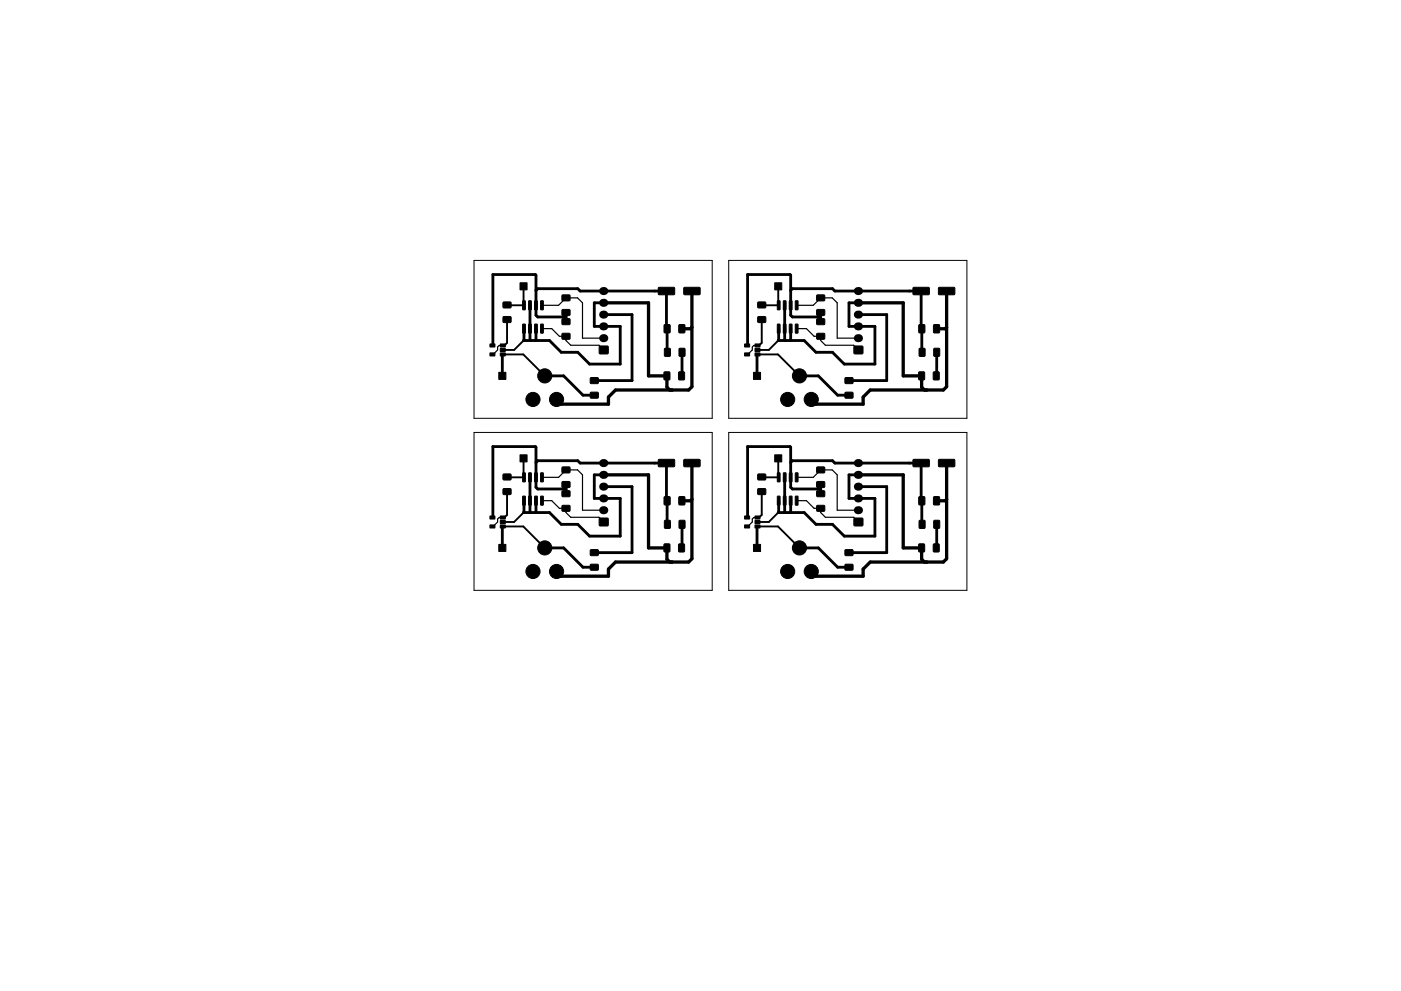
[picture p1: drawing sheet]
<svg xmlns="http://www.w3.org/2000/svg" width="297mm" height="210mm" viewBox="0 0 297 210" stroke-linecap="round" stroke-linejoin="round" font-family="sans-serif">
<path d="M100.5 55.2h50.5v33.5h-50.5zM154.5 55.2h50.5v33.5h-50.5zM100.5 91.7h50.5v33.5h-50.5zM154.5 91.7h50.5v33.5h-50.5z" fill="none" stroke="#000" stroke-width=".21"/>
<g fill="#000" stroke="#000" stroke-width=".21">
<path d="M103.9 74.9h1v.6h-1zM103.9 73h1v.6h-1zM106.7 64.1h1.6v1.1l-1.6 .1zM106.7 67.2h1.6v1.1l-1.6 .1zM106.1 73h1v.6h-1zM106.1 73.9h1v.7h-1zM106.1 74.9h1v.6h-1zM110.8 63.8l.6 .1v1.7l-.1 .1-.5-.1zM110.8 68.8l.6 .1v1.7l-.1 .1-.5-.1zM110.3 60h1.5v1.5h-1.5zM112.1 63.8l.6 .1v1.7l-.2 .1-.4-.1zM112.1 68.8l.6 .1v1.7l-.2 .1-.4-.1z"/>
<path d="M113.4 63.8l.5 .1v1.7l-.1 .1-.5-.1zM113.4 68.8l.5 .1v1.7l-.1 .1-.5-.1zM114.7 63.8l.5 .1v1.7l-.1 .1-.5-.1zM114.7 68.8l.5 .1v1.7l-.1 .1-.5-.1zM119.2 70.8l1.6-.1v1.2l-1.6 .1zM119.2 67.7l1.6-.1v1.2l-1.6 .1zM119.2 62.6h1.6v1.1l-1.6 .1zM119.2 65.7h1.6v1.1l-1.6 .1zM127.1 73.5h1.8v1.5h-1.8zM139.6 61h3.3l.2 .2-.1 1.2-.2 .1h-3.1l-.1-.2zM140.8 78.9l1.2 .1-.1 1.6-1.1-.1zM140.9 68.9l1.2 .1-.1 1.6-1.2-.1z"/>
<path d="M140.9 73.9l1.2 .1-.1 1.6-1.1-.1zM143.9 78.9l1.2 .1-.1 1.6-1.1-.1zM144 68.9l1.2 .1-.1 1.6-1.2-.1zM144 73.9l1.2 .1-.1 1.6-1.1-.1zM145 61h3.3l.2 .2-.1 1.2-.2 .1h-3.1l-.1-.2zM157.9 73h1v.6h-1zM157.9 74.9h1v.6h-1zM160.7 67.2h1.6v1.1l-1.6 .1zM160.7 64.1h1.6v1.1l-1.6 .1zM160.1 74.9h1v.6h-1zM160.1 73.9h1v.7h-1zM160.1 73h1v.6h-1z"/>
<path d="M164.8 68.8l.6 .1v1.7l-.1 .1-.5-.1zM164.8 63.8l.6 .1v1.7l-.1 .1-.5-.1zM164.3 60h1.5v1.5h-1.5zM166.1 68.8l.6 .1v1.7l-.2 .1-.4-.1zM166.1 63.8l.6 .1v1.7l-.2 .1-.4-.1zM167.4 68.8l.5 .1v1.7l-.1 .1-.5-.1zM167.4 63.8l.5 .1v1.7l-.1 .1-.5-.1zM168.7 68.8l.5 .1v1.7l-.1 .1-.5-.1zM168.7 63.8l.5 .1v1.7l-.1 .1-.5-.1zM173.2 67.7l1.6-.1v1.2l-1.6 .1zM173.2 70.8l1.6-.1v1.2l-1.6 .1zM173.2 65.7h1.6v1.1l-1.6 .1z"/>
<path d="M173.2 62.6h1.6v1.1l-1.6 .1zM181.1 73.5h1.8v1.5h-1.8zM193.6 61h3.3l.2 .2-.1 1.2-.2 .1h-3.1l-.1-.2zM194.8 78.9l1.2 .1-.1 1.6-1.1-.1zM194.9 68.9l1.2 .1-.1 1.6-1.2-.1zM194.9 73.9l1.2 .1-.1 1.6-1.1-.1zM197.9 78.9l1.2 .1-.1 1.6-1.1-.1zM198 68.9l1.2 .1-.1 1.6-1.2-.1zM198 73.9l1.2 .1-.1 1.6-1.1-.1zM199 61h3.3l.2 .2-.1 1.2-.2 .1h-3.1l-.1-.2zM105.8 79h1.5v1.5h-1.5zM110.3 96.5h1.5v1.5h-1.5z"/>
<path d="M119.2 99.1h1.6v1.1l-1.6 .1zM125.2 83.3l1.6-.1v1.2l-1.6 .1zM125.2 80.2l1.6-.1v1.2l-1.6 .1zM139.6 97.5h3.3l.2 .2-.1 1.2-.2 .1h-3.1l-.1-.2zM145 97.5h3.3l.2 .2-.1 1.2-.2 .1h-3.1l-.1-.2zM159.8 79h1.5v1.5h-1.5zM164.3 96.5h1.5v1.5h-1.5zM173.2 99.1h1.6v1.1l-1.6 .1zM179.2 80.2l1.6-.1v1.2l-1.6 .1zM179.2 83.3l1.6-.1v1.2l-1.6 .1zM193.6 97.5h3.3l.2 .2-.1 1.2-.2 .1h-3.1l-.1-.2zM199 97.5h3.3l.2 .2-.1 1.2-.2 .1h-3.1l-.1-.2z"/>
<path d="M103.9 109.5h1v.6h-1zM103.9 111.4h1v.6h-1zM106.7 103.7h1.6v1.1l-1.6 .1zM106.7 100.6h1.6v1.1l-1.6 .1zM106.1 111.4h1v.6h-1zM106.1 110.4h1v.7h-1zM106.1 109.5h1v.6h-1zM105.8 115.5h1.5v1.5h-1.5zM110.8 105.3l.6 .1v1.7l-.1 .1-.5-.1zM110.8 100.3l.6 .1v1.7l-.1 .1-.5-.1zM112.1 105.3l.6 .1v1.7l-.2 .1-.4-.1zM112.1 100.3l.6 .1v1.7l-.2 .1-.4-.1z"/>
<path d="M113.4 105.3l.5 .1v1.7l-.1 .1-.5-.1zM113.4 100.3l.5 .1v1.7l-.1 .1-.5-.1zM114.7 105.3l.5 .1v1.7l-.1 .1-.5-.1zM114.7 100.3l.5 .1v1.7l-.1 .1-.5-.1zM119.2 104.2l1.6-.1v1.2l-1.6 .1zM119.2 107.3l1.6-.1v1.2l-1.6 .1zM119.2 102.2h1.6v1.1l-1.6 .1zM125.2 116.7l1.6-.1v1.2l-1.6 .1zM125.2 119.8l1.6-.1v1.2l-1.6 .1zM127.1 110h1.8v1.5h-1.8zM140.8 115.4l1.2 .1-.1 1.6-1.1-.1zM140.9 105.4l1.2 .1-.1 1.6-1.2-.1z"/>
<path d="M140.9 110.4l1.2 .1-.1 1.6-1.1-.1zM143.9 115.4l1.2 .1-.1 1.6-1.1-.1zM144 105.4l1.2 .1-.1 1.6-1.2-.1zM144 110.4l1.2 .1-.1 1.6-1.1-.1zM157.9 111.4h1v.6h-1zM157.9 109.5h1v.6h-1zM160.7 100.6h1.6v1.1l-1.6 .1zM160.7 103.7h1.6v1.1l-1.6 .1zM160.1 109.5h1v.6h-1zM160.1 110.4h1v.7h-1zM160.1 111.4h1v.6h-1zM159.8 115.5h1.5v1.5h-1.5z"/>
<path d="M164.8 100.3l.6 .1v1.7l-.1 .1-.5-.1zM164.8 105.3l.6 .1v1.7l-.1 .1-.5-.1zM166.1 100.3l.6 .1v1.7l-.2 .1-.4-.1zM166.1 105.3l.6 .1v1.7l-.2 .1-.4-.1zM167.4 100.3l.5 .1v1.7l-.1 .1-.5-.1zM167.4 105.3l.5 .1v1.7l-.1 .1-.5-.1zM168.7 100.3l.5 .1v1.7l-.1 .1-.5-.1zM168.7 105.3l.5 .1v1.7l-.1 .1-.5-.1zM173.2 107.3l1.6-.1v1.2l-1.6 .1zM173.2 104.2l1.6-.1v1.2l-1.6 .1zM173.2 102.2h1.6v1.1l-1.6 .1zM179.2 119.8l1.6-.1v1.2l-1.6 .1z"/>
<path d="M179.2 116.7l1.6-.1v1.2l-1.6 .1zM181.1 110h1.8v1.5h-1.8zM194.8 115.4l1.2 .1-.1 1.6-1.1-.1zM194.9 105.4l1.2 .1-.1 1.6-1.2-.1zM194.9 110.4l1.2 .1-.1 1.6-1.1-.1zM197.9 115.4l1.2 .1-.1 1.6-1.1-.1zM198 105.4l1.2 .1-.1 1.6-1.2-.1zM198 110.4l1.2 .1-.1 1.6-1.1-.1z"/>
<circle cx="115.5" cy="79.7" r="1.5"/>
<circle cx="169.5" cy="79.7" r="1.5"/>
<circle cx="113" cy="84.7" r="1.5"/>
<circle cx="118" cy="84.7" r="1.5"/>
<circle cx="167" cy="84.7" r="1.5"/>
<circle cx="172" cy="84.7" r="1.5"/>
<circle cx="115.5" cy="116.2" r="1.5"/>
<circle cx="169.5" cy="116.2" r="1.5"/>
<circle cx="113" cy="121.2" r="1.5"/>
<circle cx="118" cy="121.2" r="1.5"/>
<circle cx="167" cy="121.2" r="1.5"/>
<circle cx="172" cy="121.2" r="1.5"/>
</g>
<g fill="none" stroke="#000" stroke-width="1.7">
<path d="M127.9 71.7h.2M127.9 69.2h.2M127.9 66.7h.2M127.9 64.2h.2M127.9 61.7h.2M181.9 71.7h.2M181.9 69.2h.2M181.9 66.7h.2M181.9 64.2h.2M181.9 61.7h.2M127.9 98.2h.2M181.9 98.2h.2"/>
<path d="M127.9 100.7h.2M127.9 103.2h.2M127.9 105.7h.2M127.9 108.2h.2M181.9 100.7h.2M181.9 103.2h.2M181.9 105.7h.2M181.9 108.2h.2"/>
</g>
<g fill="none" stroke="#000" stroke-width=".6">
<path d="M106.6 75.2l-.1 4.5M112.4 64.8v7.3l.1 .1M113.6 69.7v2.4l-.1 .1M113.6 61.6l.4-.4h8.5l.5 .5h18.3v7.9l.1 .1 .1 5M115.5 79.7h4l4.1 4.1h2.4M120 67.2h-6l-.4-.3v-8.5l-.1-.2h-9l-.1 15.1M120 66.3v1.9M128 64.2h-2v5h5.5v8h-6.5l-2.5-2.5h-3.5l-2.5-2.5h-5.5l.1-2.5M128 66.7h6v14h-8M144.6 74.7l-.1 5M160.6 75.2l-.1 4.5M166.4 64.8v7.3l.1 .1"/>
<path d="M167.6 61.6l.4-.4h8.5l.5 .5h18.3v7.9l.1 .1 .1 5M167.6 69.7v2.4l-.1 .1M169.5 79.7h4l4.1 4.1h2.4M174 67.2h-6l-.4-.3v-8.5l-.1-.2h-9l-.1 15.1M174 66.3v1.9M182 64.2h-2v5h5.5v8h-6.5l-2.5-2.5h-3.5l-2.5-2.5h-5.5l.1-2.5M182 66.7h6v14h-8M198.6 74.7l-.1 5M113.6 98.1l.4-.4h8.5l.5 .5h18.3v7.9l.1 .1 .1 5M167.6 98.1l.4-.4h8.5l.5 .5h18.3v7.9l.1 .1 .1 5M106.6 111.7l-.1 4.5M112.4 101.3v7.3l.1 .1"/>
<path d="M113.6 106.2v2.4l-.1 .1M115.5 116.2h4l4.1 4.1h2.4M120 103.7h-6l-.4-.3v-8.5l-.1-.2h-9l-.1 15.1M120 102.8v1.9M128 100.7h-2v5h5.5v8h-6.5l-2.5-2.5h-3.5l-2.5-2.5h-5.5l.1-2.5M128 103.2h6v14h-8M144.6 111.2l-.1 5M160.6 111.7l-.1 4.5M166.4 101.3v7.3l.1 .1M167.6 106.2v2.4l-.1 .1M169.5 116.2h4l4.1 4.1h2.4M174 103.7h-6l-.4-.3v-8.5l-.1-.2h-9l-.1 15.1"/>
<path d="M174 102.8v1.9M182 100.7h-2v5h5.5v8h-6.5l-2.5-2.5h-3.5l-2.5-2.5h-5.5l.1-2.5M182 103.2h6v14h-8M198.6 111.2l-.1 5"/>
</g>
<g fill="none" stroke="#000" stroke-width=".7">
<path d="M128 64.2h9.5v15.5h3.9v2.4l.6 .6M141.5 74.2v.5M146.7 61.7v20.3l-.7 .7h-15.5l-1.5 1.5v1.5h-10l-1-1M146.7 69.4l-.3 .3h-1.8M182 64.2h9.5v15.5h3.9v2.4l.6 .6M195.5 74.2v.5M200.7 69.4l-.3 .3h-1.8M200.7 61.7v20.3l-.7 .7h-15.5l-1.5 1.5v1.5h-10l-1-1M146.7 98.2v20.3l-.7 .7h-15.5l-1.5 1.5v1.5h-10l-1-1M200.7 98.2v20.3l-.7 .7h-15.5l-1.5 1.5v1.5h-10l-1-1M128 100.7h9.5v15.5h3.9v2.4l.6 .6M141.5 110.7v.5"/>
<path d="M146.7 105.9l-.3 .3h-1.8M182 100.7h9.5v15.5h3.9v2.4l.6 .6M195.5 110.7v.5M200.7 105.9l-.3 .3h-1.8"/>
</g>
<g fill="none" stroke="#000" stroke-width=".4">
<path d="M106.6 75.2h4.4l4.5 4.5M107.5 67.8v4.9l-.5 .6h-.4M111 72.2l-2 2h-2.4M111 60.7l.1 4.1-3.6-.1M160.6 75.2h4.4l4.5 4.5M161.5 67.8v4.9l-.5 .6h-.4M165 72.2l-2 2h-2.4M165 60.7l.1 4.1-3.6-.1M111 97.2l.1 4.1-3.6-.1M165 97.2l.1 4.1-3.6-.1M106.6 111.7h4.4l4.5 4.5M107.5 104.3v4.9l-.5 .6h-.4"/>
<path d="M111 108.7l-2 2h-2.4M160.6 111.7h4.4l4.5 4.5M161.5 104.3v4.9l-.5 .6h-.4M165 108.7l-2 2h-2.4"/>
</g>
<path d="M106.6 73.3h-.8l-.3 .3v.6l-1.1 1M114.9 69.7h2.1l1.6 1.6h1.4v.9l1 1h6l1 1M114.9 64.8h3.5l1.6-1.6h2.5l1 1v7.5h4.5M160.6 73.3h-.8l-.3 .3v.6l-1.1 1M168.9 69.7h2.1l1.6 1.6h1.4v.9l1 1h6l1 1M168.9 64.8h3.5l1.6-1.6h2.5l1 1v7.5h4.5M106.6 109.8h-.8l-.3 .3v.6l-1.1 1M114.9 106.2h2.1l1.6 1.6h1.4v.9l1 1h6l1 1M114.9 101.3h3.5l1.6-1.6h2.5l1 1v7.5h4.5M160.6 109.8h-.8l-.3 .3v.6l-1.1 1M168.9 106.2h2.1l1.6 1.6h1.4v.9l1 1h6l1 1M168.9 101.3h3.5l1.6-1.6h2.5l1 1v7.5h4.5" fill="none" stroke="#000" stroke-width=".25"/>
</svg>
